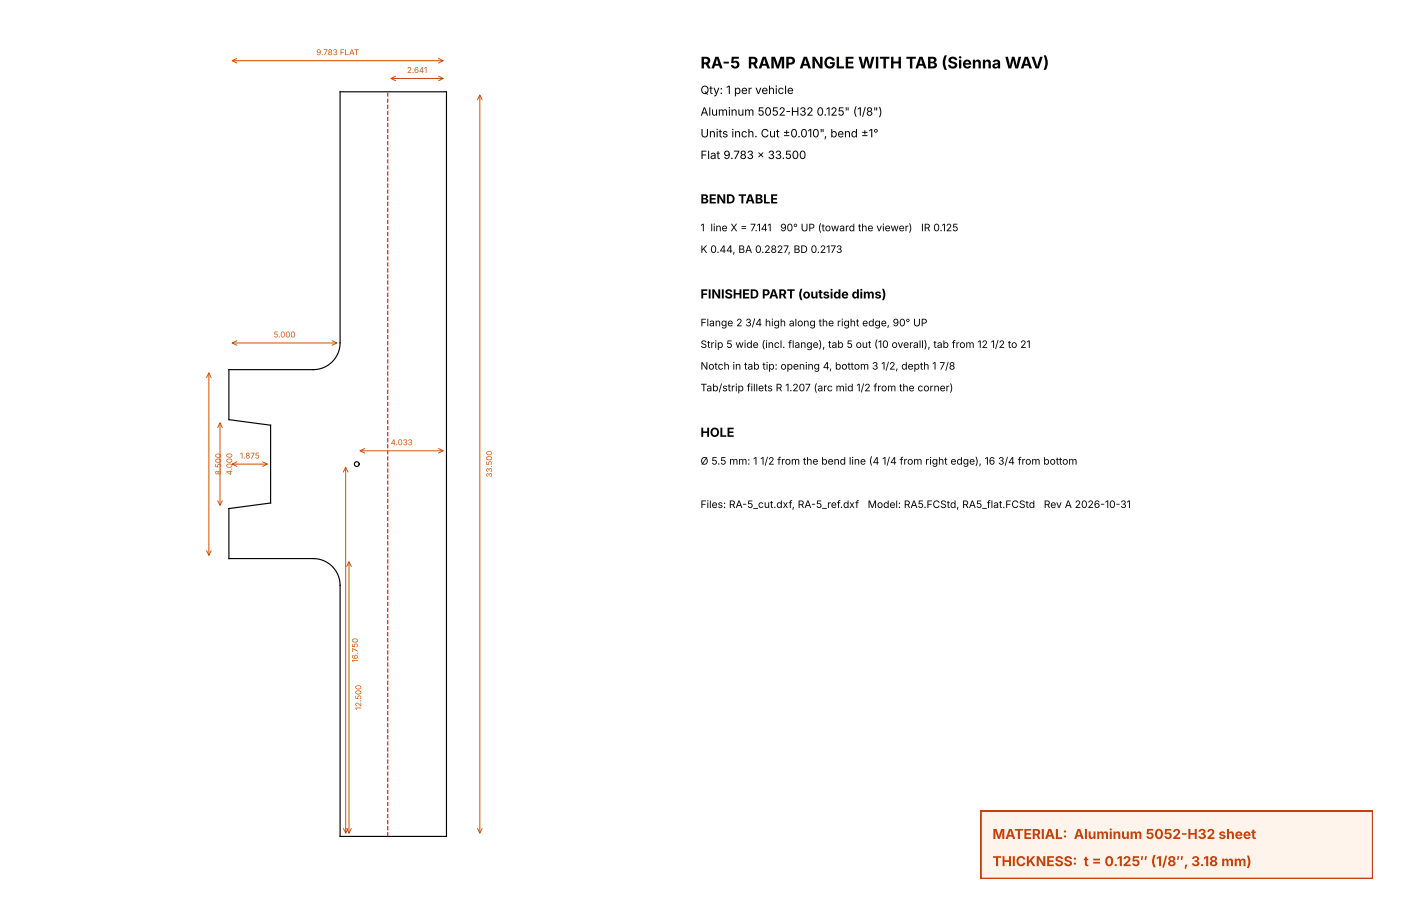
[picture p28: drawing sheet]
<svg xmlns="http://www.w3.org/2000/svg" width="432mm" height="279mm" viewBox="0 0 432 279" stroke-linecap="round" stroke-linejoin="round" font-family="sans-serif">
<defs><g id="words">
<text font-size="4.9" x="215.9" y="21.1">RA-5 RAMP ANGLE WITH TAB (Sienna WAV)</text>
<g font-size="4.2" fill="#c2410c">
<text x="305.9" y="258.7">MATERIAL: Aluminum 5052-H32 sheet</text>
<text x="305.9" y="267.1">THICKNESS: t = 0.125″ (1/8″, 3.18 mm)</text>
</g>
<g font-size="3.9">
<text x="215.9" y="62.7">BEND TABLE</text>
<text x="215.9" y="92">FINISHED PART (outside dims)</text>
<text x="215.9" y="134.7">HOLE</text>
</g>
<g font-size="3.5">
<text x="215.9" y="29">Qty: 1 per vehicle</text>
<text x="215.9" y="35.7">Aluminum 5052-H32 0.125&quot; (1/8&quot;)</text>
<text x="215.9" y="42.4">Units inch. Cut ±0.010&quot;, bend ±1°</text>
<text x="215.9" y="49">Flat 9.783 x 33.500</text>
</g>
<g font-size="3.2">
<text x="215.9" y="71.3">1 line X = 7.141</text>
<text x="240.5" y="71.3">90° UP (toward the viewer)</text>
<text x="283.9" y="71.3">IR 0.125</text>
<text x="215.9" y="78">K 0.44, BA 0.2827, BD 0.2173</text>
<text x="215.9" y="100.6">Flange 2 3/4 high along the right edge, 90° UP</text>
<text x="215.9" y="107.3">Strip 5 wide (incl. flange), tab 5 out (10 overall), tab from 12 1/2 to 21</text>
<text x="215.9" y="114">Notch in tab tip: opening 4, bottom 3 1/2, depth 1 7/8</text>
<text x="215.9" y="120.7">Tab/strip fillets R 1.207 (arc mid 1/2 from the corner)</text>
<text x="215.9" y="143.3">Ø 5.5 mm: 1 1/2 from the bend line (4 1/4 from right edge), 16 3/4 from bottom</text>
<text x="215.9" y="156.7">Files: RA-5_cut.dxf, RA-5_ref.dxf</text>
<text x="267.4" y="156.7">Model: RA5.FCStd, RA5_flat.FCStd</text>
<text x="321.7" y="156.7">Rev A 2026-10-31</text>
</g>
<g font-size="2.5" fill="#d35400">
<text x="97.5" y="17">9.783 FLAT</text>
<text x="125.4" y="22.5">2.641</text>
<text x="84.3" y="104.1">5.000</text>
<text x="120.4" y="137.3">4.033</text>
<text x="73.9" y="141.4">1.875</text>
<text x="68.1" y="146.5" transform="rotate(-90 68.1 146.5)">8.500</text>
<text x="71.6" y="146.5" transform="rotate(-90 71.6 146.5)">4.000</text>
<text x="151.7" y="147.3" transform="rotate(-90 151.7 147.3)">33.500</text>
<text x="110.3" y="204.3" transform="rotate(-90 110.3 204.3)">16.750</text>
<text x="111.3" y="219" transform="rotate(-90 111.3 219)">12.500</text>
</g>
</g></defs>
<g fill="none" stroke="#000" stroke-width=".35">
<path d="M104.8 28.3h32.8v229.6h-32.8v-77.4a8.3 8.3 0 0 0-8.3-8.2h-26v-15.5l12.9-1.7v-24l-12.9-1.7v-15.4h26a8.3 8.3 0 0 0 8.3-8.3z"/>
<circle cx="110" cy="143.1" r=".74"/>
</g>
<path d="M119.5 257.9v-229.6" fill="none" stroke="#f00" stroke-width=".35" stroke-dasharray="1.3 .6" stroke-linecap="butt"/>
<g fill="none" stroke="#d35400" stroke-width=".31">
<path d="M71.6 18.7h65M73 18l-1.4 .7 1.4 .7M135.2 18l1.4 .7-1.4 .7M120.5 24.2h16.1M121.9 23.5l-1.4 .7 1.4 .7M135.2 23.5l1.4 .7-1.4 .7M147.2 30.7l.7-1.4 .7 1.4M147.9 29.3v227.6M63.7 116.4l.7-1.4 .7 1.4M64.4 115v56.2M71.6 105.8h32.2M73 105.1l-1.4 .7 1.4 .7"/>
<path d="M102.4 105.1l1.4 .7-1.4 .7M67.1 131.8l.7-1.4 .7 1.4M67.8 130.4v25.4M111 139h25.6M112.4 138.3l-1.4 .7 1.4 .7M135.2 138.3l1.4 .7-1.4 .7M67.1 154.4l.7 1.4 .7-1.4M71.6 143.1h10.8M73 142.4l-1.4 .7 1.4 .7M81 142.4l1.4 .7-1.4 .7M105.8 145.6l.7-1.5 .7 1.5M106.5 144.1v112.8"/>
<path d="M63.7 169.8l.7 1.4 .7-1.4M106.9 174.7l.7-1.4 .7 1.4M107.6 173.3v83.6M105.8 255.5l.7 1.4 .7-1.4M106.9 255.5l.7 1.4 .7-1.4M147.2 255.5l.7 1.4 .7-1.4"/>
</g>
<path d="M302.3 250.1h120.9v20.9h-120.9z" fill="#fff4ec" stroke="#c2410c" stroke-width=".71" stroke-linecap="butt"/>
<use href="#words"/>
</svg>
